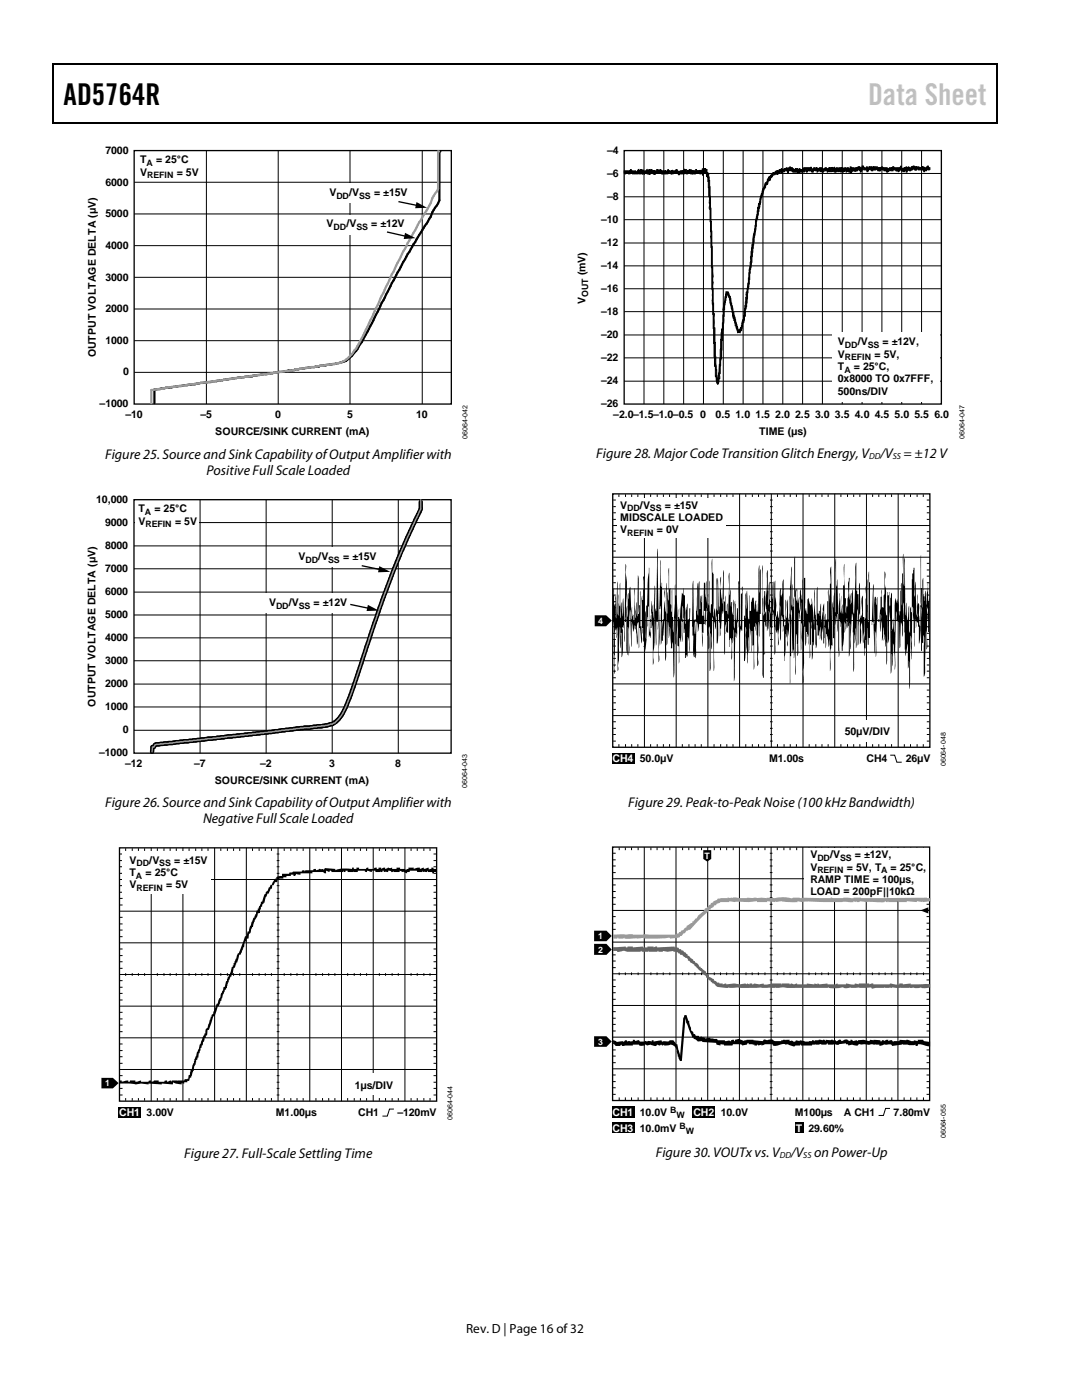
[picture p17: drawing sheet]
<svg xmlns="http://www.w3.org/2000/svg" width="216mm" height="279mm" viewBox="0 0 216 279" stroke-linecap="round" stroke-linejoin="round" font-family="sans-serif">
<defs><g id="words">
<text font-size="6" x="12.7" y="21">AD5764R</text>
<text font-size="6" fill="#c1c1c1" x="173.2" y="21">Data Sheet</text>
<g font-size="2.8">
<text x="21" y="91.5">Figure 25. Source and Sink Capability of Output Amplifier with</text>
<text x="41.2" y="94.7">Positive Full Scale Loaded</text>
<text x="119" y="91.4">Figure 28. Major Code Transition Glitch Energy, V</text>
<text x="175.7" y="91.4">/V = ±12 V</text>
<text x="21" y="161.1">Figure 26. Source and Sink Capability of Output Amplifier with</text>
<text x="125.3" y="161.1">Figure 29. Peak-to-Peak Noise (100 kHz Bandwidth)</text>
<text x="40.5" y="164.3">Negative FullScale Loaded</text>
<text x="36.8" y="231.1">Figure 27. Full-Scale Settling Time</text>
<text x="130.9" y="231">Figure 30. VOUTxvs. V</text>
<text x="157.9" y="231">/V on Power-Up</text>
</g>
<text font-size="2.6" x="93" y="266">Rev. D | Page 16 of 32</text>
<g font-size="2.1">
<text x="21.1" y="30.7">7000</text>
<text x="28" y="35">V</text>
<text x="28" y="32.6">T</text>
<text x="31.1" y="32.6">= 25°C</text>
<text x="35.3" y="35">= 5V</text>
<text x="121.1" y="30.7">–4</text>
<text x="121.1" y="35.3">–6</text>
<text x="21.1" y="37.1">6000</text>
<text x="65.7" y="39.2">V</text>
<text x="69.7" y="39.2">/V</text>
<text x="74.6" y="39.2">= ±15V</text>
<text x="121.1" y="39.9">–8</text>
<text x="21.1" y="43.4">5000</text>
<text x="65.2" y="45.4">V</text>
<text x="69.1" y="45.4">/V</text>
<text x="74.1" y="45.4">= ±12V</text>
<text x="120" y="44.5">–10</text>
<text x="21.1" y="49.7">4000</text>
<text x="120" y="49.1">–12</text>
<text x="120" y="53.7">–14</text>
<text x="21.1" y="56">3000</text>
<text x="116.8" y="55" transform="rotate(-90 116.8 55)">(mV)</text>
<text x="120" y="58.3">–16</text>
<text x="21.1" y="62.3">2000</text>
<text x="116.8" y="60.7" transform="rotate(-90 116.8 60.7)">V</text>
<text x="120" y="62.9">–18</text>
<text x="19.1" y="71.3" transform="rotate(-90 19.1 71.3)">OUTPUT VOLTAGE DELTA (µV)</text>
<text x="21.1" y="68.6">1000</text>
<text x="120" y="67.5">–20</text>
<text x="167.2" y="68.9">V</text>
<text x="167.2" y="71.4">V</text>
<text x="171.1" y="68.9">/V</text>
<text x="174.5" y="71.4">= 5V,</text>
<text x="176.1" y="68.9">= ±12V,</text>
<text x="24.6" y="74.9">0</text>
<text x="120" y="72">–22</text>
<text x="120" y="76.6">–24</text>
<text x="167.2" y="76.3">0x8000 TO 0x7FFF,</text>
<text x="167.2" y="73.8">T</text>
<text x="170.4" y="73.8">= 25°C,</text>
<text x="19.9" y="81.2">–1000</text>
<text x="25" y="83.5">–10</text>
<text x="40" y="83.5">–5</text>
<text x="54.9" y="83.5">0</text>
<text x="69.3" y="83.5">5</text>
<text x="83" y="83.5">10</text>
<text x="120" y="81.2">–26</text>
<text x="122.4" y="83.5">–2.0–1.5–1.0–0.5</text>
<text x="139.7" y="83.5">0</text>
<text x="142.8" y="83.5">0.5</text>
<text x="146.8" y="83.5">1.0</text>
<text x="150.7" y="83.5">1.5</text>
<text x="154.7" y="83.5">2.0</text>
<text x="158.7" y="83.5">2.5</text>
<text x="162.6" y="83.5">3.0</text>
<text x="166.6" y="83.5">3.5</text>
<text x="167.2" y="78.8">500ns/DIV</text>
<text x="170.6" y="83.5">4.0</text>
<text x="174.5" y="83.5">4.5</text>
<text x="178.5" y="83.5">5.0</text>
<text x="182.5" y="83.5">5.5</text>
<text x="186.4" y="83.5">6.0</text>
<text x="43" y="86.8">SOURCE/SINK CURRENT (mA)</text>
<text x="151.5" y="86.8">TIME (µs)</text>
<text x="19.2" y="100.4">10,000</text>
<text x="123.8" y="101.5">V</text>
<text x="127.7" y="101.5">/V</text>
<text x="132.7" y="101.5">= ±15V</text>
<text x="21" y="105">9000</text>
<text x="27.6" y="104.7">V</text>
<text x="27.6" y="102.3">T</text>
<text x="30.8" y="102.3">= 25°C</text>
<text x="34.9" y="104.7">= 5V</text>
<text x="123.8" y="104">MIDSCALE LOADED</text>
<text x="123.8" y="106.4">V</text>
<text x="131" y="106.4">= 0V</text>
<text x="21" y="109.6">8000</text>
<text x="59.6" y="111.8">V</text>
<text x="63.5" y="111.8">/V</text>
<text x="68.5" y="111.8">= ±15V</text>
<text x="21" y="114.2">7000</text>
<text x="21" y="118.8">6000</text>
<text x="21" y="123.4">5000</text>
<text x="53.7" y="121">V</text>
<text x="57.6" y="121">/V</text>
<text x="62.6" y="121">= ±12V</text>
<text x="21" y="127.9">4000</text>
<text x="21" y="132.5">3000</text>
<text x="21" y="137.1">2000</text>
<text x="19" y="141" transform="rotate(-90 19 141)">OUTPUT VOLTAGE DELTA (µV)</text>
<text x="21" y="141.7">1000</text>
<text x="24.5" y="146.3">0</text>
<text x="168.6" y="146.7">50µV/DIV</text>
<text x="19.8" y="150.9">–1000</text>
<text x="25" y="153.2">–12</text>
<text x="38.7" y="153.2">–7</text>
<text x="51.9" y="153.2">–2</text>
<text x="65.7" y="153.2">3</text>
<text x="78.9" y="153.2">8</text>
<text x="127.7" y="152.2">50.0µV</text>
<text x="153.5" y="152.2">M1.00s</text>
<text x="172.9" y="152.2">CH4</text>
<text x="180.7" y="152.2">26µV</text>
<text x="42.9" y="156.5">SOURCE/SINK CURRENT (mA)</text>
<text x="25.8" y="172.4">V</text>
<text x="29.8" y="172.4">/V</text>
<text x="34.7" y="172.4">= ±15V</text>
<text x="161.7" y="171.3">V</text>
<text x="161.7" y="173.7">V</text>
<text x="165.6" y="171.3">/V</text>
<text x="169" y="173.7">= 5V, T</text>
<text x="170.6" y="171.3">= ±12V,</text>
<text x="177.7" y="173.7">= 25°C,</text>
<text x="25.8" y="177.3">V</text>
<text x="25.8" y="174.8">T</text>
<text x="29" y="174.8">= 25°C</text>
<text x="33.1" y="177.3">= 5V</text>
<text x="161.7" y="176.2">RAMP TIME = 100µs,</text>
<text x="161.7" y="178.7">LOAD = 200pF||10kΩ</text>
<text x="70.8" y="217.3">1µs/DIV</text>
<text x="29.3" y="222.8">3.00V</text>
<text x="55" y="222.8">M1.00µs</text>
<text x="71.5" y="222.8">CH1</text>
<text x="79.3" y="222.8">–120mV</text>
<text x="127.7" y="222.6">10.0V</text>
<text x="127.7" y="225.9">10.0mV</text>
<text x="143.8" y="222.6">10.0V</text>
<text x="158.6" y="222.6">M100µs</text>
<text x="161.3" y="225.9">29.60%</text>
<text x="168.4" y="222.6">A CH1</text>
<text x="178.3" y="222.6">7.80mV</text>
</g>
<g font-size="2.1" fill="#fff">
<text x="122.2" y="152.2">CH4</text>
<text x="23.8" y="222.8">CH1</text>
<text x="122.2" y="222.6">CH1</text>
<text x="122.2" y="225.9">CH3</text>
<text x="138.4" y="222.6">CH2</text>
<text x="158.8" y="225.9">T</text>
</g>
<g font-size="1.8">
<text x="29.3" y="33.1">A</text>
<text x="29.4" y="35.6">REFIN</text>
<text x="67.1" y="39.7">DD</text>
<text x="71.7" y="39.7">SS</text>
<text x="66.6" y="45.9">DD</text>
<text x="71.1" y="45.9">SS</text>
<text x="117.4" y="59.3" transform="rotate(-90 117.4 59.3)">OUT</text>
<text x="168.6" y="69.5">DD</text>
<text x="168.6" y="71.9">REFIN</text>
<text x="173.1" y="69.5">SS</text>
<text x="168.5" y="74.4">A</text>
<text x="173.4" y="91.6">DD</text>
<text x="178.1" y="91.6">SS</text>
<text x="28.9" y="102.8">A</text>
<text x="29" y="105.2">REFIN</text>
<text x="125.2" y="102">DD</text>
<text x="125.2" y="106.9">REFIN</text>
<text x="129.7" y="102">SS</text>
<text x="61" y="112.3">DD</text>
<text x="65.5" y="112.3">SS</text>
<text x="55.1" y="121.5">DD</text>
<text x="59.6" y="121.5">SS</text>
<text x="27.3" y="172.9">DD</text>
<text x="31.8" y="172.9">SS</text>
<text x="163.1" y="171.8">DD</text>
<text x="167.6" y="171.8">SS</text>
<text x="27.1" y="175.4">A</text>
<text x="27.3" y="177.8">REFIN</text>
<text x="163.1" y="174.3">REFIN</text>
<text x="175.8" y="174.3">A</text>
<text x="133.7" y="222.1">B</text>
<text x="135" y="223.2">W</text>
<text x="135.6" y="225.3">B</text>
<text x="136.9" y="226.4">W</text>
<text x="155.6" y="231.1">DD</text>
<text x="160.3" y="231.1">SS</text>
</g>
<g font-size="1.8" fill="#fff">
<text x="119.4" y="124.5">4</text>
<text x="140.6" y="171.4">T</text>
<text x="119.4" y="187.4">1</text>
<text x="119.4" y="190.1">2</text>
<text x="119.4" y="208.5">3</text>
<text x="21" y="216.8">1</text>
</g>
<g font-size="1.4">
<text x="93.3" y="87.6" transform="rotate(-90 93.3 87.6)">06064-042</text>
<text x="192.4" y="87.6" transform="rotate(-90 192.4 87.6)">06064-047</text>
<text x="188.7" y="152.9" transform="rotate(-90 188.7 152.9)">06064-048</text>
<text x="93.2" y="157.3" transform="rotate(-90 93.2 157.3)">06064-043</text>
<text x="90.3" y="223.6" transform="rotate(-90 90.3 223.6)">06064-044</text>
<text x="188.7" y="227.2" transform="rotate(-90 188.7 227.2)">06064-055</text>
</g>
</g></defs>
<path d="M10.5 12.7h.3v1h-.3zM10.5 12.7h.3v.3h-.3zM133.3 12.7h.3v.3h-.3zM198.8 12.7h.2v1h-.2zM198.8 12.7h.2v.3h-.2zM10.5 24.4h.3v.3h-.3zM133.1 24.4h.2v.3h-.2zM198.8 24.4h.2v.3h-.2z" fill="#000"/>
<path d="M10.7 13.7v10.7M10.8 12.8h122.5M133.6 12.8h65.2M198.9 13.7v10.7M10.8 24.5h188" fill="none" stroke="#000" stroke-width=".25"/>
<path d="M26.8 30.1h63.3v50.5h-63.3z" fill="none" stroke="#000" stroke-width=".26"/>
<path d="M26.8 36.4h63.3M41.2 30.1v50.5M55.5 30.1v50.5M69.8 30.1v50.5M84.3 30.1v50.5M26.8 55.3h63.3M26.8 49h63.3M26.8 42.7h63.3M26.8 74.3h63.3M26.8 68h63.3M26.8 61.7h63.3" fill="none" stroke="#000" stroke-width=".2"/>
<g fill="#fff">
<path d="M69.6 36.6h1.8v4h-1.8z"/>
<path d="M69.6 43h1.8v3.9h-1.8z"/>
</g>
<path d="M87.7 30.2v9.8l-.9 1.5a41.3 41.3 0 0 1-3.7 6.3 290.4 290.4 0 0 0-10.1 19l-.8 1.5a14.6 14.6 0 0 1-3.2 3.7l-2.2 .6-2.9 .4-.3 .2-.4-.1-4.3 .6-.2 .2-2.3 .3-5.8 .7-.3 .2-2.8 .3-5.4 .8-11.3 1.5v2.8" fill="none" stroke="#000" stroke-width=".44"/>
<circle cx="87.7" cy="30.2" r=".22" fill="#000"/>
<path d="M87.4 37.7l-1.1 1.8a21.7 21.7 0 0 1-2.7 4.9l-3.1 5.8-2.3 4.5-6 12.8a9.9 9.9 0 0 1-4 4.8l-1.4 .3-7.9 1.1-.8 .3-27.9 3.8v2.7" fill="none" stroke="#9a9a9a" stroke-width=".44"/>
<circle cx="87.4" cy="30.2" r=".22" fill="#9a9a9a"/>
<path d="M87.4 30.2v7.5" fill="none" stroke="#9a9a9a" stroke-width=".44"/>
<path d="M77.2 46.3l3.9 .9M79.5 40.2l3.9 .8M26.7 99.7h63.3v50.6h-63.3z" fill="none" stroke="#000" stroke-width=".26"/>
<path d="M80.8 46.5l2.1 1-2.3 .2zM83.1 40.3l2.1 1.2-2.4 .1z" fill="#000"/>
<g fill="none" stroke="#000" stroke-width=".2">
<path d="M39.9 99.7v50.6M53.1 99.7v50.6M66.3 99.7v50.6M79.5 99.7v50.6M26.7 118.2h63.3M26.7 113.5h63.3M26.7 108.9h63.3M26.7 104.3h63.3M26.7 136.5h63.3M26.7 131.9h63.3M26.7 127.3h63.3M26.7 122.7h63.3"/>
<path d="M26.7 145.7h63.3M26.7 141.1h63.3"/>
</g>
<g fill="#fff">
<path d="M65.4 109.1h1.9v4h-1.9z"/>
<path d="M26.9 102.2h12.8v4h-12.8z"/>
<path d="M52 118.4h15.3v4h-15.3z"/>
</g>
<path d="M72.2 112.9l3.8 .8M69.9 120.6l3.8 .8M23.8 169.2h63.3v50.6h-63.3z" fill="none" stroke="#000" stroke-width=".26"/>
<path d="M75.7 113l2.2 1.1-2.5 .1zM73.4 120.7l2.2 1.2h-2.5zM54.8 175.4l.3-.1a.62 .62 0 0 1 .8-.5h.4v-.4h1.4l.1-.3h.5l.2-.2h1.7v-.1l.6-.1v.2l.1-.2h1.6v-.2l.3-.1h.2v.3l.7-.3h.8v.3l.3-.5 2.1 .2v.3l1.1-.3h2.2v-.2h.4v.2h.5v-.2h.6v.2h1.4v-.2h.4v.2h1.1v-.2h.6v.2h.3v-.2h.5v.2l.8-.2v.2l.7-.3 .4 .2 .3-.1v.2h.9v-.2h.7v.2h1.1v.3l.6-.3v-.2h1.1v.2l.7-.2h.5v.2l.8-.2v.2l.9-.2v.3l.6-.1v-.2h.4v.2h.6v.6h-.5v.3h-.4v-.3h-.8v-.2l-.2 .2h-.9v-.2l-.1 .2h-.9l-.1-.2h-1.4v.2h-.6v.3l-.6-.4-.4 .1-.5-.2v.2h-1.6l-.2-.2h-.4v.2h-.9v-.2h-.3v.2l-.4-.1-1 .1v-.2h-.7v.2l-1-.2v.2l-.4-.1v-.1h-1.4v.2h-2v-.2h-.5v.2h-.3v-.2l-.1 .2h-2.3l-.2-.2h-.2v.2l-.7-.2v.5l-.4-.1-.2-.2h-2.2v.3h-2.3v.3l-.9-.2-.2 .4h-.3v-.2h-.6v.2h-.8v.3h-.7v.2h-.8v.2h-.3l-.1 .5h-.4l-.3 .7h-.3v.7h-.3l-.4 .9h-.2l-.4 .7-.2 1.2h-.2v.2l-.3 .1v.4l-.2 .2-.2 1.1-.5 .1v.4l-.8 1.5-.1 .8h-.2l-.4 1.2a.52 .52 0 0 0-.3 .8v.3l-.4 .1-.1 .5h-.2l-.2 1.1h-.2v.7h-.2v.4l-.3 .4h-.3l-.4 1.6h-.2l-.2 1-.3 .2-.2 1.1h-.1l-.1 .5h-.2l-.4 .7v.5h-.1l-.2 1.1h-.2v.3l-.3 .1v.3l-.3 .5-.4 1.3h-.1l-.1 .7h-.2v.3l-.3 .2-.6 1.9h-.2l-.9 2.7h-.3l-.1 1.1-.2 .1v.4l-.3 .1v.4l-.1 .3h-.2v.7h-.2l-.1 .5h-.2v.6l-.2 .5h-.1l-.1 .9h-.2v.3l-.3 .2-.1 .9h-.1l-.1 .2-.1 1h-.2l-.3 1.3-.3 .1-.2 .6h-.3v.3h-.6v.2l-.5-.1-.1 .3-1-.1-.6-.3-.1 .4-2.2-.2v.2l-2.7-.2v.2a4.6 4.6 0 0 0-2.5 0l-1-.1-2.3-.1v-.5l.5-.1v.3l1.3-.3v.3h.3l.1-.3h1v.3l1.1-.3v.3h1.5v-.2l.6-.1v.3l.3-.1 .2-.2h1v.3h1.1v-.2l.5-.1v.3l.8-.3v.3l.2-.3h2.5v-.2l.8-.1v-.7l.3-.1 .1-.9 .3-.2 .2-1.2h.2l.1-.9 .3-.5 .2-.9 .4-.5 .1-.9 .2-.2 .5-1.6h.2l.1-.5h.2l.2-.9a.59 .59 0 0 0 .3-.7l.5-1.3v-.4h.2v-.3l.4-.3v-.4h.1l.5-1.5 .2-.1 .9-2.6h.2l.1-.7 .2-.1 .3-1.1h.2v-.4l.2-.5h.1v-.4l.3-.1 .4-1.4h.1v-.3l.2-.1v-.4h.2v-.4l.3-.5 .2-.8 .4-.3 1.2-3.4h.3l.2-.9h.3l.1-.9 .8-1.8h.1l.2-.7h.2l.1-.7 .2-.1v-.4h.2l.1-.5h.2l.2-.8 .2-.1 .5-1.4 .6-.7 .6-1.2h.3zM20.2 215.1h2.3l1.2 1.1-1.2 1h-2.3zM23.7 220.9h4.4v2.2h-4.4z" fill="#000"/>
<path d="M84 100.2v1.4l-4 8.6-3.7 9.5-6.1 18.1a20.3 20.3 0 0 1-2.6 5.7 3.2 3.2 0 0 1-2.6 1.3l-10.8 1.3-23 2.5h-.2l-.3 .5h-.3l-.1 .9" fill="none" stroke="#000" stroke-width=".88"/>
<path d="M84 99.7v1.9l-2.7 5.6-2.9 6.9-2.6 7.1-5.6 16.7-.7 2a7.7 7.7 0 0 1-3.2 4.6l-1.6 .4-2.9 .3h-1l-6.6 .9-23 2.5h-.2l-.3 .5h-.3l-.1 .9" fill="none" stroke="#9a9a9a" stroke-width=".26"/>
<g fill="none" stroke="#000" stroke-width=".2">
<path d="M23.8 175.5h63.3M23.9 170.4h.6M23.9 171.7h.6M23.9 173h.6M23.9 174.3h.6M23.9 176.8h.6M23.9 178.1h.6M23.9 179.3h.6M25.1 169.3v.5M26.4 169.3v.5M27.6 169.3v.5M28.9 169.3v.5"/>
<path d="M30.2 169.2v50.6M31.4 169.3v.5M32.7 169.3v.5M33.9 169.3v.5M35.2 169.3v.5M36.5 169.2v50.6M37.7 169.3v.5M39 169.3v.5M40.3 169.3v.5M41.5 169.3v.5M42.8 169.2v50.6M44.1 169.3v.5"/>
<path d="M45.4 169.3v.5M46.6 169.3v.5M47.8 169.3v.5M49.2 169.2v50.6M50.4 169.3v.5M51.7 169.3v.5M52.9 169.3v.5M54.2 169.3v.5M55.2 170.4h.5M55.2 171.7h.5M55.2 173h.5M55.2 174.3h.5"/>
<path d="M55.2 176.8h.5M55.2 178.1h.5M55.2 179.3h.5M55.5 169.2v50.6M56.7 169.3v.5M58 169.3v.5M59.3 169.3v.5M60.5 169.3v.5M61.8 169.2v50.6M63 169.3v.5M64.4 169.3v.5M65.6 169.3v.5"/>
<path d="M66.8 169.3v.5M68.1 169.2v50.6M69.4 169.3v.5M70.7 169.3v.5M71.9 169.3v.5M73.1 169.3v.5M74.5 169.2v50.6M75.7 169.3v.5M76.9 169.3v.5M78.2 169.3v.5M79.5 169.3v.5M80.8 169.2v50.6"/>
<path d="M82 169.3v.5M83.3 169.3v.5M84.6 169.3v.5M85.8 169.3v.5M86.5 170.4h.5M86.5 171.7h.5M86.5 173h.5M86.5 174.3h.5M86.5 176.8h.5M86.5 178.1h.5M86.5 179.3h.5M23.8 181.8h63.3"/>
<path d="M23.8 188.2h63.3M23.8 194.5h63.3M23.9 180.6h.6M23.9 183.1h.6M23.9 184.4h.6M23.9 185.6h.6M23.9 186.9h.6M23.9 189.4h.6M23.9 190.7h.6M23.9 191.9h.6M23.9 193.3h.6M23.9 195.7h.6"/>
<path d="M23.9 197h.6M23.9 198.3h.6M23.9 199.6h.6M25.1 194.2v.5M26.4 194.2v.5M27.6 194.2v.5M28.9 194.2v.5M31.4 194.2v.5M32.7 194.2v.5M33.9 194.2v.5M35.2 194.2v.5M37.7 194.2v.5"/>
<path d="M39 194.2v.5M40.3 194.2v.5M41.5 194.2v.5M44.1 194.2v.5M45.4 194.2v.5M46.6 194.2v.5M47.8 194.2v.5M50.4 194.2v.5M51.7 194.2v.5M52.9 194.2v.5M54.2 194.2v.5M55.2 180.6h.5"/>
<path d="M55.2 183.1h.5M55.2 184.4h.5M55.2 185.6h.5M55.2 186.9h.5M55.2 189.4h.5M55.2 190.7h.5M55.2 191.9h.5M55.2 193.3h.5M55.2 195.7h.5M55.2 197h.5M55.2 198.3h.5M55.2 199.6h.5"/>
<path d="M56.7 194.2v.5M58 194.2v.5M59.3 194.2v.5M60.5 194.2v.5M63 194.2v.5M64.4 194.2v.5M65.6 194.2v.5M66.8 194.2v.5M69.4 194.2v.5M70.7 194.2v.5M71.9 194.2v.5M73.1 194.2v.5"/>
<path d="M75.7 194.2v.5M76.9 194.2v.5M78.2 194.2v.5M79.5 194.2v.5M82 194.2v.5M83.3 194.2v.5M84.6 194.2v.5M85.8 194.2v.5M86.5 180.6h.5M86.5 183.1h.5M86.5 184.4h.5M86.5 185.6h.5"/>
<path d="M86.5 186.9h.5M86.5 189.4h.5M86.5 190.7h.5M86.5 191.9h.5M86.5 193.3h.5M86.5 195.7h.5M86.5 197h.5M86.5 198.3h.5M86.5 199.6h.5M23.8 200.8h63.3M23.8 207.1h63.3M23.8 213.4h63.3"/>
<path d="M23.9 202h.6M23.9 203.3h.6M23.9 204.6h.6M23.9 205.9h.6M23.9 208.3h.6M23.9 209.7h.6M23.9 210.9h.6M23.9 212.2h.6M23.9 214.7h.6M23.9 216h.6M23.9 217.2h.6M23.9 218.5h.6"/>
<path d="M25.1 219.1v.6M26.4 219.1v.6M27.6 219.1v.6M28.9 219.1v.6M31.4 219.1v.6M32.7 219.1v.6M33.9 219.1v.6M35.2 219.1v.6M37.7 219.1v.6M39 219.1v.6M40.3 219.1v.6M41.5 219.1v.6"/>
<path d="M44.1 219.1v.6M45.4 219.1v.6M46.6 219.1v.6M47.8 219.1v.6M50.4 219.1v.6M51.7 219.1v.6M52.9 219.1v.6M54.2 219.1v.6M55.2 202h.5M55.2 203.3h.5M55.2 204.6h.5M55.2 205.9h.5"/>
<path d="M55.2 208.3h.5M55.2 209.7h.5M55.2 210.9h.5M55.2 212.2h.5M55.2 214.7h.5M55.2 216h.5M55.2 217.2h.5M55.2 218.5h.5M56.7 219.1v.6M58 219.1v.6M59.3 219.1v.6M60.5 219.1v.6"/>
<path d="M63 219.1v.6M64.4 219.1v.6M65.6 219.1v.6M66.8 219.1v.6M69.4 219.1v.6M70.7 219.1v.6M71.9 219.1v.6M73.1 219.1v.6M75.7 219.1v.6M76.9 219.1v.6M78.2 219.1v.6M79.5 219.1v.6"/>
<path d="M82 219.1v.6M83.3 219.1v.6M84.6 219.1v.6M85.8 219.1v.6M86.5 202h.5M86.5 203.3h.5M86.5 204.6h.5M86.5 205.9h.5M86.5 208.3h.5M86.5 209.7h.5M86.5 210.9h.5M86.5 212.2h.5"/>
<path d="M86.5 214.7h.5M86.5 216h.5M86.5 217.2h.5M86.5 218.5h.5M78.6 221.3h-.9l-.4 1.4h-1"/>
</g>
<g fill="#fff">
<path d="M24.5 169.9h17.5v8.4h-17.5z"/>
<path d="M73.9 214.3h1.1v4.2h-1.1z"/>
</g>
<path d="M124.5 30.1h63.3v50.5h-63.3z" fill="none" stroke="#000" stroke-width=".26"/>
<g fill="none" stroke="#000" stroke-width=".2">
<path d="M124.5 34.1h.9l.1 .2 .5-.5a.65 .65 0 0 0 .8 .3v.2h.4l.2-.5v.3l.3 .1v-.3l.3-.1 .1 .3 .2-.2v.4h.2v-.2h.4l.2-.3 .2 .5 .1-.4 .3-.1v.3h.2l.2-.3 .1 .3h.4l.1 .2v-.2h.3v-.3h.3l.1 .3 .4-.3 .1 .3h.4v.2l.2-.2h.4l.3 .2 .1-.5 .4 .3 .4-.1 .7 .1v-.2l.3-.1 .2 .5 .2 .1 .2-.3h.4v.2v-.2h.3l.2-.3v.2l.3-.2 .2 .5 .1-.3 .3 .1 .1-.3 .4 .1v.2h.3v.2v-.2h.4l.1-.3h.2v.3l.7-.1 .1 .2 .3-.1 .1-.4h.3l.1 .1v-.1h.2v.1h.3v.6h.1v.3h.2l-.1 .4 .2 .2 .2 2 .3 8.8 .3 14.4 .1 2 .2 .1-.1 2.8h.2l.1 5.8-.1 1.5 .2 .3 .2 2.8 .2 .3 .4-4.5 .2-5.2 .1-.7 .1-.1 .1-1.1 .1-2-.1-.8 .2-.4v-.8l.2-.3 .3-2h.4l.4 1 .6 3.1 .1 .1 .4 1.9 .3 .5 .1 1 .5 .1 .3-.9 .1-.9 .3-.4 .6-4.9-.1-.5 .2-.1 .3-2.7 .1-1.6 .2-.7 .3-3.7v-.7h.2l.1-1.5 .3-1 .1-2.2 .4-1.2 .1-1.4 .2-.8 .1-.1 .2-1.3 .2-.2 .2-1.3 .5-.6 .1-.6 .3-.2 .1-.6 .4-.6h.1l.1-.2h.3l.2-.5h.4l.3-.4h.2v.2l.4-.5h.3l.2-.1 .1 .2 .4-.2h.4v-.2h.5l.2-.2 .2 .2h.3l.2 .3 .9-.1v.2l.4-.2v.1h.5l.4-.3 .1 .2 .1-.2h.2l.1 .3 .1-.3 .4 .2v-.2l.2-.1h.2l.1 .4h.2l.1-.3h.2v.2l.4-.3 .2 .1v.2l.4-.2h.2v.2l.3-.2v.2h.4h.2v-.2h.3l.3 .3 .1-.2 .2-.1 .1 .2v-.2h.4v.2l.1-.2h.5l.1 .3 .2-.3h.2v.2l.3-.2h.5l.1 .2v-.2h.1l.1 .3 .2-.3h.4v.2h.1l.1-.2h.3l.1 .3h.2v-.5h.2l.1 .4 .1-.2 .6 .2v-.2l.5 .1 .3-.4 .4 .5 .2-.6h.3l.3 .4 .5-.2v.4l.4-.5 .3 .3 .2-.2v.2l.1-.2h.2l.1 .2v-.2h.7l.3 .4v-.2l.2 .1 .3-.3 .2 .2h.4v.2h.2v-.2h.3l.1 .3 .1-.1h.3v-.2h.6l.1-.3 .1 .3h.9l.1 .2 .1-.2h.2l.2-.4 .1 .6h.5v-.2l.2 .1 .3-.3 .1 .4v-.2l.2-.2a.38 .38 0 0 0 .4 .2 .38 .38 0 0 0 .4-.3l.1 .2 .1-.3h.2l.2 .4 .1-.2h.7v.2h.4l.2-.2 .9 .2 .3-.4 .1 .4h.3v.3l-.4 .1-.2-.2-.1 .3-.4-.1v.4h-.2v-.4h-.2l-.1-.2-.1 .2h-.6v-.2l-.8 .2-.2-.4-.2 .4h-.1l-.1-.2-.2 .4h-.2l-.2-.3-.1 .1-.2 .5h-.2v-.3l-.3-.2v.4h-.2v-.2l-.3 .1-.2-.1v-.3l-.3 .1v.2l-.3 .2-.1-.3-.3 .1v-.2h-.5l-.1-.2v.4h-.4l-.2-.2v.2h-.3l-.1 .2-.3 .1v-.5l-.1 .2h-.4v-.2h-.3v-.2l-.4 .2v.2h-.2v-.2l-.1 .2h-.2l-.2-.4-.3 .2-.1-.2-.1 .2-.3-.1-.1 .3-.4-.2a.31 .31 0 0 0-.3-.1 .31 .31 0 0 0-.2 .3v.2h-.2v-.4h-.6l-.3-.4-.1 .6h-.2v.2l-.1 .1-.2-.7h-.2l-.1 .4h-.2v-.2l-.4 .3-.5-.3v.3l-.4 .3v-.4l-.1 .3h-.2l-.2-.5-.3 .5-.3-.5-.1 .3-.4 .2v-.4l-.3 .4v-.3h-.3l-.1-.2v.4h-.2l-.2-.3-.3 .4h-.1v-.2l-.2 .1-.1-.3-.3 .3v-.2l-.3-.2v.4h-.2l-.1-.3-.3 .4-.4-.5v.2h-.3l-.1 .2-.1 .1-.3-.3v.2h-.2l-.1-.4-.5 .5-.3-.5v.2l-.5-.1v.4h-.3l-.1-.3h-.3v-.2v.2h-.5v.2l-.2 .1-.2-.3-.3 .3v-.3l-.2-.1-.1 .4-.6-.1-.3 .2-.1-.3v.2h-.2l-.1-.3-.1 .3h-.5v-.2h-.1l-.1-.2-.2 .1-.2-.3-.3 .7h-.1v-.4l-.2-.2v.2h-.5v.2l-.6 .2v-.1h-.3v.1h-.3l-.2 .3-.4-.1-.1 .2h-.3l-.2 .4-.4 .2-.1 .5h-.3l-.1 .6-.4 .4v.3l-.9 2.1-.5 2.8-.1 .1-.1 1.3-.3 .5v1.1l-.8 5.1-.1 2.1-.3 1.4-.1 2-.4 2.6-.2 2.7-.4 1.2 .1 .8-.2 .1v.7v.4h-.2l-.3 1.6-.3 .5-.3-.3-.2 .3-.3-1.3-.2-.1-.3-1.5-.1-.1-.1-.3-.6-3.3-.4-1.1h-.2l-.1 .7-.4 2.4-.1 2.4-.3 3.7-.1 3.6-.2 .4-.1 2.7-.2 .1 .1 .8-.2 .1v1l-.2 .1-.5-1.6v-1.9l-.1-.1-.1-1.9-.2-8.5-.2-2.7 .1-1.7-.2-.6v-8.2l-.2-2.3 .1-.9-.2-4.5-.2-.2 .1-2.2-.2-.1-.2-3.8v-.3h-.2l-.1-.8-.2-.1v.2l-.3-.1v-.4v1h-.2l-.2-.5-.3 .2v-.2h-.7l-.1-.1-.1 .3h-.2v-.2l-.2 .2h-.2v-.2l-.1 .2h-.3l-.1-.3-.5 .3h-.3l-.1-.3v.1h-.2l-.1-.1v.3l-.2-.2-.1 .2h-.2l-.2-.2v.2l-.3 .2-.5-.4v-.1l-.1 .1h-.6v.2h-.3v-.2l-.1 .2a.32 .32 0 0 0-.3-.2 .32 .32 0 0 0-.4 .2h-.5l-.1-.2-.1 .2h-.3v-.2l-.1 .2h-.1l-.2-.3v.1h-.5l-.2-.1v.1h-.3l-.1 .3-.7-.4-.4 .4h-.1v-.3l-.2 .2-.4-.2-.3 .2v-.2v.2h-.5l-.2-.3-.1 .3h-.3l-.1-.3-.1 .3h-.6v-.2l-.1 .2h-.4v-.2l-.3-.1-.2 .3h-.3v-.2h-.4l-.3 .2-.2-.2zM124.5 34.6h63.3M124.5 39.3h63.3M128.5 30.1v50.5M132.5 30.1v50.5M136.4 30.1v50.5M140.4 30.1v50.5M144.3 30.1v50.5M148.3 30.1v50.5M152.2 30.1v50.5M156.2 30.1v50.5M160.1 30.1v50.5"/>
<path d="M164.1 30.1v50.5M168.1 30.1v50.5M172 30.1v50.5M176 30.1v50.5M179.9 30.1v50.5M183.9 30.1v50.5M124.5 43.8h63.3M124.5 48.5h63.3M124.5 53.1h63.3M124.5 57.6h63.3M124.5 62.2h63.3M124.5 66.8h63.3"/>
<path d="M124.5 71.4h63.3M124.5 76.1h63.3"/>
</g>
<path d="M124.5 34.1h.9l.1 .2 .5-.5a.65 .65 0 0 0 .8 .3v.2h.4l.2-.5v.3l.3 .1v-.3l.3-.1 .1 .3 .2-.2v.4h.2v-.2h.4l.2-.3 .2 .5 .1-.4 .3-.1v.3h.2l.2-.3 .1 .3h.4l.1 .2v-.2h.3l.1-.3h.2l.1 .3 .4-.3 .1 .3h.4v.2l.2-.2h.4l.3 .2 .1-.5 .4 .3 .4-.1 .7 .1v-.2l.3-.1 .2 .5 .2 .1 .2-.3h.4v.2v-.2h.3l.2-.3v.2l.3-.2 .2 .5 .1-.3 .3 .1 .1-.3 .4 .1v.2h.3v.2v-.2h.4l.1-.3h.2l.1 .3 .6-.1 .1 .2 .3-.1 .1-.4h.3l.1 .1v-.1h.2v.1h.3v.6h.1v.3h.2l-.1 .4 .2 .2 .2 2 .3 8.8 .3 14.4 .1 2 .2 .1-.1 2.8h.2l.1 5.8-.1 1.5 .2 .3 .2 2.8 .2 .3 .4-4.5 .2-5.2 .1-.7 .1-.1 .1-1.1 .1-2-.1-.8 .2-.4v-.8l.2-.3 .3-2h.4l.4 1 .6 3.1 .1 .1 .4 1.9 .3 .5 .1 1 .5 .1 .3-.9 .1-.9 .3-.4 .6-4.9-.1-.5 .2-.1 .3-2.7 .1-1.6 .2-.7 .3-3.7v-.7h.2l.1-1.5 .3-1 .1-2.2 .4-1.2 .1-1.4 .2-.8 .1-.1 .2-1.3 .2-.2 .2-1.3 .5-.6 .1-.6 .3-.2 .1-.6 .4-.6h.1l.1-.2h.3l.2-.5h.4l.3-.4h.2v.2l.4-.5h.3l.2-.1 .1 .2 .4-.2h.4v-.2h.5l.2-.2 .2 .2h.3l.2 .3 .9-.1v.2l.4-.2v.1h.5l.4-.3 .1 .2 .1-.2h.2l.1 .3 .1-.3 .4 .2v-.2l.2-.1h.2l.1 .4h.2l.1-.3h.2v.2l.4-.3 .2 .1v.2l.4-.2h.2v.2l.3-.2v.2h.4h.2v-.2h.3l.3 .3 .1-.2 .2-.1 .1 .2v-.2h.4v.2l.1-.2h.5l.1 .3 .2-.3h.2l.1 .2 .2-.2h.5l.1 .2v-.2h.2v.3l.2-.3h.4v.2h.1l.1-.2h.3l.1 .3h.2v-.5h.2l.1 .4 .1-.2 .6 .2v-.2l.5 .1 .3-.4 .4 .5 .2-.6h.3l.3 .4 .5-.2v.4l.4-.5 .3 .3 .2-.2v.2l.1-.2h.2l.1 .2v-.2h.7l.3 .4v-.2l.2 .1 .3-.3 .3 .2h.3v.2h.2v-.2h.3l.1 .3 .1-.1h.3v-.2h.6l.1-.3 .1 .3h.9l.1 .2 .1-.2h.2l.2-.4 .1 .6h.5v-.2l.2 .1 .3-.3 .1 .4v-.2l.2-.2a.38 .38 0 0 0 .4 .2 .38 .38 0 0 0 .4-.3l.1 .2 .1-.3h.2l.2 .4 .1-.2h.7v.2h.4l.2-.2 .9 .2 .3-.4 .1 .4h.3v.3l-.4 .1-.2-.2-.1 .3-.4-.1v.4h-.2v-.4h-.2l-.1-.2-.1 .2h-.6v-.2l-.8 .2-.2-.4-.2 .4h-.1l-.1-.2-.2 .4h-.2l-.2-.3-.1 .1-.2 .5h-.2v-.3l-.3-.2v.4h-.2v-.2l-.3 .1-.2-.1v-.3l-.3 .1v.2l-.3 .2-.1-.3-.3 .1v-.2h-.5l-.1-.2v.4h-.4l-.2-.2v.2h-.3l-.1 .2-.3 .1v-.5l-.1 .2h-.4v-.2h-.3v-.2l-.4 .2v.2h-.2v-.2l-.1 .2h-.2l-.2-.4-.3 .2-.1-.2-.1 .2-.3-.1-.1 .3-.4-.2a.31 .31 0 0 0-.3-.1 .31 .31 0 0 0-.2 .3v.2h-.2v-.4h-.6l-.3-.4-.1 .6h-.2v.2l-.1 .1-.2-.7h-.2l-.1 .4h-.2v-.2l-.4 .3-.5-.3v.3l-.4 .3v-.4l-.1 .3h-.2l-.2-.5-.3 .5-.3-.5-.1 .3-.3 .2-.1-.4-.3 .4v-.3h-.3l-.1-.2v.4h-.2l-.2-.3-.3 .4h-.1v-.2l-.2 .1-.1-.3-.3 .3v-.2l-.3-.2v.4h-.2l-.1-.3-.3 .4-.4-.5v.2h-.3l-.1 .2-.1 .1-.3-.3v.2h-.2l-.1-.4-.5 .5-.3-.5v.2l-.5-.1v.4h-.3l-.1-.3h-.3v-.2v.2h-.5v.2l-.2 .1-.2-.3-.3 .3v-.3l-.2-.1-.1 .4-.6-.1-.3 .2-.1-.3v.2h-.2l-.1-.3-.1 .3h-.5v-.2h-.1l-.1-.2-.2 .1-.2-.3-.3 .7h-.1v-.4l-.2-.2v.2h-.5v.2l-.6 .2v-.1h-.3v.1h-.3l-.2 .3-.4-.1-.1 .2h-.3l-.2 .4-.4 .2-.1 .5h-.3l-.1 .6-.4 .4v.3l-.9 2.1-.5 2.8-.1 .1-.1 1.3-.3 .5v1.1l-.8 5.1-.1 2.1-.3 1.4-.1 2-.4 2.6-.2 2.7-.4 1.2 .1 .8-.2 .1v.7v.4h-.2l-.3 1.6-.3 .5-.3-.3-.2 .3-.3-1.3-.2-.1-.3-1.5-.1-.1-.1-.3-.6-3.3-.4-1.1h-.2l-.1 .7-.4 2.4v2.4l-.4 3.7-.1 3.6-.2 .4-.1 2.7-.2 .1 .1 .8-.2 .1v1l-.2 .1-.5-1.6v-1.9l-.1-.1-.1-1.9-.2-8.5-.2-2.7 .1-1.7-.2-.6v-8.2l-.2-2.3 .1-.9-.2-4.5-.2-.2 .1-2.2-.2-.1-.2-3.8v-.3h-.2l-.1-.8-.2-.1v.2l-.3-.1v-.4v1h-.2l-.2-.5-.3 .2v-.2h-.7l-.1-.1-.1 .3h-.2v-.2l-.2 .2h-.2v-.2l-.1 .2h-.3l-.1-.3-.5 .3h-.3l-.1-.3v.1h-.2l-.1-.1v.3l-.2-.2-.1 .2h-.2l-.2-.2v.2l-.3 .2-.5-.4v-.1l-.1 .1h-.6v.2h-.3v-.2l-.1 .2a.32 .32 0 0 0-.3-.2 .32 .32 0 0 0-.4 .2h-.5l-.1-.2-.1 .2h-.3v-.2l-.1 .2h-.1l-.2-.3v.1h-.5l-.2-.1v.1h-.3l-.1 .3-.7-.4-.4 .4h-.1v-.3l-.2 .2-.4-.2-.3 .2v-.2v.2h-.5l-.2-.3-.1 .3h-.3l-.1-.3-.1 .3h-.6v-.2l-.1 .2h-.4v-.2l-.3-.1-.2 .3h-.3v-.2h-.4l-.3 .2-.2-.2z" fill="#000"/>
<path d="M166 66.3h21.5v14h-21.5z" fill="#fff"/>
<g fill="#000">
<path d="M123.1 116l.2 6.6 .1 .3v-3.7l.1-.6v1.6l.2 .8 .1-4.7-.1 6.5 .1 .6 .1-2.4 .1-.8 .3 2.9-.1-2.8 .2-.9 .3 7.9-.2 .8v-2.5l-.1-.9v.6l-.3-.1 .2 .7v3.1l-.2 2.1-.1-4.8h-.2l.1 2.3-.1 .8-.1-4.3-.2 6.2-.2 1.4 .1 .8-.2 .4 .1-7.9-.2-.8 .1 1.4-.2 .8v-1.4l-.1-.7-.2 1.1v8.1l-.2-.3 .1-3.4-.1-.4h-.1l.1-.4v-3.9l-.1-2.1-.1 5.1v-10.3l.2-1.5v3.6l.1-.3a1 1 0 0 0 .1-1.1l.2-.7v4.1l.1 .5zM124.8 112.5l.1 .3v1a38.8 38.8 0 0 1 0 7.8v1.4l-.3 1zM127.3 114.8l.2 1.1-.1 5.5-.1 1.1h.1l.1-.3v-1.4h.2l.1-2.9v7.1h.2l.1 2.6-.1 .8-.3-3.1h-.2l-.1 4.1v-5.2l-.1 .1a7.1 7.1 0 0 0 0 3.3l-.2 1.1-.2-3.6-.1-.3v.8h-.1l-.1-.8-.3 1.3-.1-1.3-.2-.8 .1 .7-.1 4.4-.2-6.7-.1-.7-.2 3.5 .1 4.4-.2 1.4v-5.2l-.1-.7v5.6l-.3-.6v-.9v-7.2l.2-1.1-.1 1.5 .2 .7-.1-4.2 .2-.6 .1 1.3v-1.7l.3-.8 .1 6.5 .1 .3 .1-2.8 .1 1.7 .1 .3 .1-.4v.8l.2 .5-.1-6.1 .2-.6-.1 2.8 .2 3 .1 .3v-2.4l.2-.8-.1 2.1 .2 .8zM129.5 113.3v11.3l.2 1.6v-2.3l.3-1.4v2.8h-.2l.1 1.5-.2 .6v-.6h-.1l-.1 .3v-6.1h-.2l-.1 4.1 .1-1.4-.2-.6v.8a24.8 24.8 0 0 1-.5 6.3v-1.1h-.2l.2-1.2h-.2l-.1 .2v-2.8h-.1v.8l-.1 .5-.1-7 .2-.8v.9h.1v-4.6h.3l-.2 .9v1.6h.2l.1-.3v4.6l.2 .6-.1 4.4 .1 .6v-6.6h.2l.1-5zM130.6 116.8l.2 1.6-.2 10.2a11.4 11.4 0 0 0-.2 3.8l-.1 .3v-6.3l-.2-3.9a4.7 4.7 0 0 1 0-2.6l-.1 1.5 .3 .8-.1-.9 .2-.7v2.8zM131.1 109.4l.2 .9 .1 13.7-.2 1.7 .1-1.4-.2-.7v.4h-.1l-.1 4.9-.2-6.3 .2-1.2 .1 .5zM131.8 111.7l.1 .6-.1 4.4 .2 .5 .1-.9v10.8l-.3 1.6 .1-7.1-.1-.7v.7h-.2v5.2l-.1 2.6 .1 2.1-.2 .7zM132.9 116.3l.1 1.7-.1 12.4-.2 1.5-.1-8-.2-.6 .1-2.2a5.8 5.8 0 0 0 0-2.8l.2-.7v3.6l.2 1zM133.5 113.3v4.3l.3-.3v3.3l.2 .3-.1 1 .1 .3v-4.1l.1-.5v5.5h.2l-.1 2.3 .2 .8 .3-9.6v2.2h.3l.2 3.1a20 20 0 0 1-.3 5.1v1.3l-.2 .4v-5.4l-.1 10.4-.2 1.6-.1-6.5-.2-.7v1.3h-.2l-.1-3.8-.2-.5v1.5l-.2 .8v-2.5l-.1-.9-.1 4.2-.2 .7v-6.5h.2l-.1-3.5 .2-.8v1.2l.1 .6v-6zM142.9 115.3l.1 .7v5.2l.2 .7-.1-6 .2-.6 .1 7.2h-.1v3.8l-.1 2.1h-.2v-5.3l-.1-.7zM144.3 113.7l.2 .7-.1 7.4-.3 .7v-.5l-.2 3.4-.3 1.6v-2.7a5.5 5.5 0 0 1-.1-2.8l.1-.5v-3.4h.2v-.4l-.1-1.4 .2-.7v.6a16.7 16.7 0 0 0 .2 4.7zM152.1 112.8l.1 .7v8.6l.2 .8v-2.5l.1-2.4h.2v1.9l-.2 2.5h.2l.2-.8-.1-1.1 .2-3.5v-2.6l.2-.7 .1 6.8 .1 .3v-3.8l.2-1v3.6l.1 2.4 .2 .7-.1-2.5 .1-1.1h.2l.1 .4-.1-2.6 .2-.9v5.2l.1 .7 .1-5.3 .2-.7v3.2l.2 1.4-.1 2 .2 .6v-.6l.2-.6v.9l.2 .6 .2-5.4 .2-.7v1.2l.1 .6 .3-3.1 .2-.4 .1 9.4-.3 1.1v-1.1a4.1 4.1 0 0 0-.3-2.2v4.4l-.2 .7v-6.5l-.1-.6-.1 4.5a6.8 6.8 0 0 0-.1 3l-.2 .6v-2.4l-.2-.8v.6v-.2a6.3 6.3 0 0 1-.2-2.9l-.1-.4v7.1l-.2 .8v-5.5l-.2-2.9-.1-.3-.1 3.3h-.2l-.1 .8v-.9h-.2l.1 1.3-.1 .6v-4.5l-.2-.7v2.7l-.1 1-.1-1.8v1.4l-.2 .8-.1-4.4v3.5h-.1l-.1-.3v-.8h-.2v6.3h.2v.1h-.2l-.1 .3v4.6h-.2l-.1-1z"/>
<path d="M156.7 119.6a5.4 5.4 0 0 1 .1 2.9l.2 .9 .1-3.3 .1-.5v4.3l.1 .6v-.8l.2-.6v1.2l-.3 3.2v1l-.1 .5v-2.5l-.1-.9v1.1l-.2 .6-.1-.7v.6a16.7 16.7 0 0 1-.2 4.7v-6.9v-.3h.2zM157.9 113l.1 .6-.1 6.5 .2 1 .1-4.5v4l.2 .5-.1-1.3 .2-.7v11.5l-.1 .8v-1.2l-.2-.6-.1 .6-.2-6.2 .1-1.5-.1-.8v9.3h-.2v5l-.1 .5 .1-11.5-.2-5.6 .1-.6 .1 3.9-.1-5.1zM158.7 111v6.6l.3 2.4v-1.9l-.2-.5h.3v2.1l.2 .7 .2-1.3v2.1l.1 .7v-3.8l.2-.5v2.1l-.3 3.9-.1-1.3-.1 7.9-.2 .8-.1-3.8-.2-.7v7.5l-.1 .7v-15.6h-.2v-7.3zM160.4 115.3h.3l-.1 6 .2 .6v-.5l.2 1.1 .1-2.9 .3-.2 .1 .8 .3 .7 .2-1.5 .4 4.9v3a2.05 2.05 0 0 1-.1 1.6l-.1-.8v2.7l-.2 .9-.1-7.4-.1-.3v4.7h-.2l.1 2-.1 .7v-6.7l-.2-.7v4.4l-.1 .3v-1.9l-.2-.3-.1 .6v-1h-.2l.1 1.7-.2 1.1v-3.8h-.2l-.1 4.3a17.3 17.3 0 0 1-.2 4.7l.1 1.8-.2 .6v-7.9l-.1-1.5 .1-2.2-.2-.6-.1 5.6v-.9v-9.1l.2-1.3v1h.1l.1-4v7.9l.2 1.5zM162.4 117.6l.6 10.4-.1 1.1-.1 .3-.1-3.7h-.2v-.5zM168.5 112.5v3.4l.1 3.5h.2v.4l-.1 1.8 .1 .8v-.8l.2-.7 .1 .2 .2-3.2a2.77 2.77 0 0 1 .1-1.9v-.7h.2a16.5 16.5 0 0 0 .1 5.3v-2l.2-.3-.1 1.4 .2 .7v-2.1l.2-.7v4.3l.2 .6 .3-9.4 .2-.8v5.6h.1v.7h.3v8.6a2.38 2.38 0 0 1-.2 1.7l.1-6.7-.2-.6-.1 7-.1 .8-.1-4.1v2.3l-.2 .8-.1-1.8v6.3l-.1 1.2-.1-10.2-.2-1.5-.3 5.1 .1 1.4-.2 .7v-5.3v5.8l-.2 .9v-6l-.2-.4v-.9l-.1-.3 .1 1.3-.2 .6v-1.3l-.2-.7 .1 2-.1 .3v-.7l-.2-.6 .1 1.4-.2 .6 .1-1.5-.2-.8v3.9l-.3 2h-.1l-.1-5.1-.2-.8-.1 1.1v-.9l-.2-.6 .1 6.9-.1 .6-.1-8.6 .3-4.2v3.3l.3 .8-.2-1.8 .2-1.8v3.1l.1 .3v-.9l.1-.7v1.3l.1 .6v-5.7h.2v-3.6zM174.2 116.6l.2 .6v6.7l-.2 .6v-.5h-.2l-.1 .7zM174.6 119.1h.1l.1 1.4 .2 .3-.1-1.1 .2-.6v4.6l-.4 7.4v-4.5l-.1-.6-.1 4.4-.2-5.9h.2l-.1-3.5zM176.5 114a1.99 1.99 0 0 1 .1 1.6v1a12.2 12.2 0 0 1 .1 4.2l.1 2h.2v9l-.2 .9v-4.5v-.2l-.2 1.1v-2.2l-.1-.3v.7l-.2 .6 .1-2-.2-.7v2l-.2 .7v-2.4l-.3-3 .1 2.7-.2 .9-.1-2.8 .2-4.2h.2l.1-1.5v3.7l.1-.2 .2 .2v-2.5l.2-.5zM177 118.1l.1 .7h.3l.1-.7-.1 9-.3 1.3zM118.7 122.8h2.2l1.2 1-1.2 1.2h-2.2zM132.3 123.9h.2l-.2 4h-.2v-2.8z"/>
<path d="M136.4 117.3v1.5h.3l-.1 5.1 .3 .6-.1-2.5 .1-.9 .1 .6 .2-1.3v3.3h.3l.1-.3v-2h.1l-.1 7.9-.1 .9v-2.3l-.3-.8v3.6l-.2 .4-.1-.4v.6h-.2v-5.2l-.1-.7v.9h-.2v-3l-.1-1.8-.1-.6v6.6l-.1 .6v-3.8l-.2-.6 .1 2.8-.3 1.6v-.7h-.2l-.1 5.1v-3.5l-.2-.1 .1-5.8h.1l.1-1.7v1.5l.2 .8 .4-5.4 .2 .3zM142.1 111.5v2.8h.2l.1 .2-.1 7.5 .2 1.1v-1.1l.2-.6 .1 1.8a4.3 4.3 0 0 1-.1 2.4v-.9l-.2-.7v9.1l-.1 .8-.1-10.2-.2-.6-.1 6-.1 .5v-2.4l-.1-.9v7l-.2 .6 .1-8.1-.2-.8v4.1l-.2 .5 .1-3.9-.2-.6 .1 1.2-.1 .7-.2-2.2 .1-1.7 .1-1.2-.2 .1v-.6l-.3 3.4v-2.9h-.2l.1 2.6h-.2v1.8l-.3-.1 .1 1.5-.1 1.4-.1-4.6h-.5l-.3 1.6v-1.4l-.2-.7-.1 6.7-.2 .7v-1l-.1 .7h-.2l-.1-1.1v-3.2h-.1l-.1-1.7 .1-7.8 .1-1.4 .1 8h.3l-.1 1.7 .1 1 .2-2.6a4.8 4.8 0 0 1 .1-2.6l.1-4.3 .1-.8v6l.1 .6v-5.5l.3-1.4v5.6h.2l-.1-2.5 .1-.3v.8l.2 .6-.1-.8 .2-.6v4.1h.3l.1-6.6h.2v2.2l.2 .8-.1-2.5 .2-.9v.7a16.8 16.8 0 0 0 .2 4.8l.1-.4a3.5 3.5 0 0 0-.1-2.1l.1-.3v1.5l.2 .8v-4.5l.1-.5v5.5l.2 1 .1-1.8h.1v-8.3zM145.6 114.3v4.3v.2l.2-1.2v3.2l.1 .3v-.9h.2v1.9l.2 .7v-2.4l.1-.8v5.1l.2 .7v-4.8l.1-.7 .1 3.7 .2 .4v-2.6h.2l.1 3.4-.1 .5v-.7l-.2-.6 .1 2.5-.1 .9v-.7l-.2-.5-.1 .9-.1 8-.2 .9 .1-9.7-.2-.7v2.1l-.1 .7-.1-1v3.7l-.2 .6 .1-3.3-.2-1h-.2l-.1 1.7v-5.1l-.2-.7v3l-.3-.1v-.4l.1-1.4-.2-.4v1.7l-.1 .9v-1.3l-.1-.8v5.4l-.2 .8-.1-10.8 .3 .3 .1-1.4v3.1h.2v-.8l.2-.7-.1 1.5 .2 .8 .2-6-.1-1.6zM147.3 116h.2l.1 .3-.2 .5 .1 .7a3.4 3.4 0 0 0 .1 2v4l.2 1.5v-6.4a1.08 1.08 0 0 0 .2-1.2l.2-.3-.1 8.8h-.2v-.3h-.1l-.3 1.5zM151.5 112.8l.1 5.5v-4.2l.2-.5v8.9h-.2v4.1l-.1 .5v-2.3l-.1-.8-.1 7.7a1.26 1.26 0 0 1-.2 1.3v-6.2l-.1-.5-.1-1.6-.2-.4v1.7v-.9h-.2v7.8l-.1 .8v-4.9l-.3 .1v-2.9h-.1l-.1 4.2v-2.9l-.3-2.8-.1 5-.2 .7 .1-2.3-.2-.8 .1 4.7-.2 .7v-1.3l-.3-4.5 .1-1-.2-.6 .1 5.3-.2 1.5h-.1v-9h.1l.1 .5v-4.4l.2-.7-.1 2.4 .2 .9-.1-2.8 .2-.9 .2 5.7h.2v-4.8l.1 3.1h.3v-1.7l.2-.9h.3l.3 2.4v-1.8h.2v2l.1 .3 .1-1.8v1.2l.2 .6v-8.1zM163.1 117.1v5.3h.3v-.5h.2l.1 1v-1.7l.1-.8 .1 3.8 .3-2.3 .1 3.1-.3 1.3v1.2l-.2 .4v-2.6l-.1-.2v1.7l-.1 .8-.1-1.6-.1-.3v1.1h-.3v-2l-.1-.1-.1-6.4zM165.9 113l.2 15.9-.2-.1v.6a7.9 7.9 0 0 0-.2 3.5l-.1 1v-5.8l-.2-.6 .1 .9-.2 .7-.2-2v-.3l-.1 .3v-.5h-.2l.1 2.1-.2 .7v-3.7l-.2-.6v2.3v1h-.2v-6.5l-.1-.4 .3-1.1v4.6v-1.7l.2-.9v1.3h.4v-3.7h.1v-1.8l.1-.6v7.3l.1 .8 .2-9.1a2.62 2.62 0 0 0 .1-1.9v-1.3zM166.8 111.5v4.9l.2 .7 .1-1.5 .2 6.9h-.2v3.3l-.1 .3v-2.4l-.3-.8v1.3l-.1 .6-.1-.8v3.4h-.3l-.1-6.6 .1-.6 .1 1.1 .1-2.1 .2-.9v3.9h.1v-10zM171.6 116.3v6.4l.2 .7v-.5a7.5 7.5 0 0 0 .1-3.1l.3-1v4.3h.3v2l-.3 3.3-.2-4.1a2.48 2.48 0 0 0-.2 1.9v1.5l-.2 .8v-5.8l-.2-.6v-5.2zM173.4 114v2.2h.2v11.2l-.3-.1v1.4h-.1l-.1-3.4h-.3l.1 1.3-.2 1.1v1.7h-.2v1.6v-7.6h.2v-3.9l.1-.4-.1-1.5 .2-.8v3.2l.2 .8-.1-4.6 .2-.6-.1 6.9a2.38 2.38 0 0 0 .3 1.7l-.1-9.3zM180.3 110.5v5.4l.1 1.1v-5l.1-.7 .1 10.8 .2 .8-.1-1.8 .2-.9 .1 2.8 .2 .9 .2-3v4.8l.2 .6v-5.2l.2 .3v.8h.1v-6.6l.4-2.3h.2l-.1 5.5 .2 .3v-2.3l.1-.8 .2 6.5 .3 .6-.2-1.3 .2-3.2v1.8h.1l.1 .5v3.5l.2 .6v-4.2l.2 .1-.1-8.7 .1-1.4v6.5h.2l-.1 3.2 .2 .8-.1-5 .2-1v3.3l.1 .4h.2l.1 .9-.1-1.4 .3-.6 .1 3v-2.5l.3-2.1v3.4l.2 .5 .1-.8v11.7l-.1 .8v-5.8h-.2l-.1-.8 .1-1.6-.1-.9a2.41 2.41 0 0 0-.2-1.8l.2 7.9-.3 .7 .1-2.7-.1-.9-.2 8.3-.3 .8 .1-7.7-.2-.7v1.7l-.2-.2v1.7h-.2l.1-8.1-.2-.8v.9a26.2 26.2 0 0 1-.4 6.5v-3.3h-.1v-.9l-.1 .1-.3-.4-.1 1.4v-1.1l-.1-.6-.1 5.5-.3-7.6-.2-.5v9.3l-.2 1.4 .1-4.1-.2-.8-.1 9.4-.2 1.3v-5.4l-.1-.3v.9l-.1 .7-.1-4.9-.5 2.5-.2-7.4h-.1v-2.5l-.1-.9v5.9l-.2 1v-1a3 3 0 0 0-.3-1.9v4.7l-.2 .5-.1-5.2-.3-.2v-.2h-.2v-1.2l-.1-.6-.2 11.4-.1 .3v-2.8l-.1-1.9-.2-.6-.1 4-.1 .6v-1.7l-.1-.9v3.3l-.2 .8-.1-10.7-.1-2.9h.1v-1.5l.4-1.1-.1 7.6 .3-.6-.1-1.5 .2-.4 .2 2.8 .1-6.2 .2-.6 .1 .8 .1 .2 .1-.8 .2 .7 .2 2.6v-.9h.2v-4.1l.2-1.6v4l.1 .6v-6.4h.2l-.1-3.3zM122.1 150.3h4.5v2.2h-4.5z"/>
</g>
<g fill="none" stroke="#000" stroke-width=".2">
<path d="M122.4 99.8h.5M123.5 98.6v.6M124.8 98.6v.6M126 98.6v.6M127.3 98.6v.6M128.6 98.6v50.5M129.8 98.6v.6M131.1 98.6v.6M132.4 98.6v.6M133.6 98.6v.6M134.9 98.6v50.5M136.2 98.6v.6"/>
<path d="M137.5 98.6v.6M138.7 98.6v.6M139.9 98.6v.6M141.2 98.6v50.5M142.5 98.6v.6M143.8 98.6v.6M145 98.6v.6M146.3 98.6v.6M147.6 98.6v50.5M148.8 98.6v.6M150.1 98.6v.6M151.4 98.6v.6"/>
<path d="M152.6 98.6v.6M153.6 99.8h.6M153.9 98.6v50.5M155.1 98.6v.6M156.5 98.6v.6M157.7 98.6v.6M158.9 98.6v.6M160.2 98.6v50.5M161.5 98.6v.6M162.8 98.6v.6M164 98.6v.6M165.2 98.6v.6"/>
<path d="M166.6 98.6v50.5M167.8 98.6v.6M169.1 98.6v.6M170.3 98.6v.6M171.6 98.6v.6M172.9 98.6v50.5M174.1 98.6v.6M175.4 98.6v.6M176.7 98.6v.6M177.9 98.6v.6M179.2 98.6v50.5M180.4 98.6v.6"/>
<path d="M181.7 98.6v.6M183 98.6v.6M184.2 98.6v.6M184.9 99.8h.6M122.3 104.9h63.2M122.3 111.2h63.2M122.3 117.5h63.2M122.4 101.1h.5M122.4 102.3h.5M122.4 103.7h.5M122.4 106.1h.5M122.4 107.4h.5"/>
<path d="M122.4 108.7h.5M122.4 110h.5M122.4 112.4h.5M122.4 113.8h.5M122.4 115h.5M122.4 116.3h.5M122.4 118.8h.5M153.6 101.1h.6M153.6 102.3h.6M153.6 103.7h.6M153.6 106.1h.6M153.6 107.4h.6"/>
<path d="M153.6 108.7h.6M153.6 110h.6M153.6 112.4h.6M153.6 113.8h.6M153.6 115h.6M153.6 116.3h.6M153.6 118.8h.6M184.9 101.1h.6M184.9 102.3h.6M184.9 103.7h.6M184.9 106.1h.6M184.9 107.4h.6"/>
<path d="M184.9 108.7h.6M184.9 110h.6M184.9 112.4h.6M184.9 113.8h.6M184.9 115h.6M184.9 116.3h.6M184.9 118.8h.6M122.3 123.8h63.2M122.3 130.2h63.2M122.3 136.5h63.2M122.4 120.1h.5M122.4 121.3h.5"/>
<path d="M122.4 122.6h.5M122.4 125.1h.5M122.4 126.4h.5M122.4 127.6h.5M122.4 128.9h.5M122.4 131.4h.5M122.4 132.7h.5M122.4 133.9h.5M122.4 135.3h.5M122.4 137.7h.5M122.4 139h.5M123.5 123.6v.5"/>
<path d="M124.8 123.6v.5M126 123.6v.5M127.3 123.6v.5M129.8 123.6v.5M131.1 123.6v.5M132.4 123.6v.5M133.6 123.6v.5M136.2 123.6v.5M137.5 123.6v.5M138.7 123.6v.5M139.9 123.6v.5M142.5 123.6v.5"/>
<path d="M143.8 123.6v.5M145 123.6v.5M146.3 123.6v.5M148.8 123.6v.5M150.1 123.6v.5M151.4 123.6v.5M152.6 123.6v.5M153.6 120.1h.6M153.6 121.3h.6M153.6 122.6h.6M153.6 125.1h.6M153.6 126.4h.6"/>
<path d="M153.6 127.6h.6M153.6 128.9h.6M153.6 131.4h.6M153.6 132.7h.6M153.6 133.9h.6M153.6 135.3h.6M153.6 137.7h.6M153.6 139h.6M155.1 123.6v.5M156.5 123.6v.5M157.7 123.6v.5M158.9 123.6v.5"/>
<path d="M161.5 123.6v.5M162.8 123.6v.5M164 123.6v.5M165.2 123.6v.5M167.8 123.6v.5M169.1 123.6v.5M170.3 123.6v.5M171.6 123.6v.5M174.1 123.6v.5M175.4 123.6v.5M176.7 123.6v.5M177.9 123.6v.5"/>
<path d="M180.5 123.6v.5M181.7 123.6v.5M183 123.6v.5M184.2 123.6v.5M184.9 120.1h.6M184.9 121.3h.6M184.9 122.6h.6M184.9 125.1h.6M184.9 126.4h.6M184.9 127.6h.6M184.9 128.9h.6M184.9 131.4h.6"/>
<path d="M184.9 132.7h.6M184.9 133.9h.6M184.9 135.3h.6M184.9 137.7h.6M184.9 139h.6M122.3 142.8h63.2M122.4 140.3h.5M122.4 141.6h.5M122.4 144h.5M122.4 145.4h.5M122.4 146.6h.5M122.4 147.9h.5"/>
<path d="M123.5 148.5v.5M124.8 148.5v.5M126 148.5v.5M127.3 148.5v.5M129.8 148.5v.5M131.1 148.5v.5M132.4 148.5v.5M133.6 148.5v.5M136.2 148.5v.5M137.5 148.5v.5M138.7 148.5v.5M139.9 148.5v.5"/>
<path d="M142.5 148.5v.5M143.8 148.5v.5M145 148.5v.5M146.3 148.5v.5M148.8 148.5v.5M150.1 148.5v.5M151.4 148.5v.5M152.6 148.5v.5M153.6 140.3h.6M153.6 141.6h.6M153.6 144h.6M153.6 145.4h.6"/>
<path d="M153.6 146.6h.6M153.6 147.9h.6M155.1 148.5v.5M156.5 148.5v.5M157.7 148.5v.5M158.9 148.5v.5M161.5 148.5v.5M162.8 148.5v.5M164 148.5v.5M165.2 148.5v.5M167.8 148.5v.5M169.1 148.5v.5"/>
<path d="M170.3 148.5v.5M171.6 148.5v.5M174.1 148.5v.5M175.4 148.5v.5M176.7 148.5v.5M177.6 150.7h.9l.5 1.4h.9M177.9 148.5v.5M180.4 148.5v.5M181.7 148.5v.5M183 148.5v.5M184.2 148.5v.5M184.9 140.3h.6"/>
<path d="M184.9 141.6h.6M184.9 144h.6M184.9 145.4h.6M184.9 146.6h.6M184.9 147.9h.6"/>
</g>
<path d="M122.3 98.6h63.2v50.5h-63.2z" fill="none" stroke="#000" stroke-width=".26"/>
<g fill="#fff">
<path d="M123.1 99.4h21.7v7.9h-21.7z"/>
<path d="M172.4 143.7h1.1v4.2h-1.1z"/>
</g>
<path d="M118.5 185.7h2.5l1.1 1.1-1.1 1h-2.5zM118.5 188.4h2.5l1.1 1.1-1.1 1.1h-2.5zM118.5 206.8h2.5l1.1 1.1-1.1 1h-2.5zM122.1 220.8h4.4v2.2h-4.4zM122.1 224h4.4v2.1h-4.4zM138.2 220.8h4.5v2.2h-4.5zM158.6 224h1.8v2.1h-1.8z" fill="#000"/>
<g fill="none" stroke="#000" stroke-width=".2">
<path d="M122.2 175.4h63.3M122.3 170.3h.6M122.3 171.6h.6M122.3 172.8h.6M122.3 174.1h.6M122.3 176.6h.6M122.3 177.9h.6M122.3 179.2h.6M123.6 169.1v.6M124.8 169.1v.6M126 169.1v.6M127.3 169.1v.6"/>
<path d="M128.6 169.1v50.5M129.9 169.1v.6M131.1 169.1v.6M132.3 169.1v.6M133.7 169.1v.6M134.9 169.1v50.5M136.2 169.1v.6M137.4 169.1v.6M138.7 169.1v.6M140 169.1v.6M141.2 169.1v50.5M142.5 169.1v.6"/>
<path d="M143.8 169.1v.6M145 169.1v.6M146.3 169.1v.6M147.5 169.1v50.5M148.9 169.1v.6M150.1 169.1v.6M151.3 169.1v.6M152.6 169.1v.6M153.6 170.3h.5M153.6 171.6h.5M153.6 172.8h.5M153.6 174.1h.5"/>
<path d="M153.6 176.6h.5M153.6 177.9h.5M153.6 179.2h.5M153.9 169.1v50.5M155.1 169.1v.6M156.4 169.1v.6M157.6 169.1v.6M159 169.1v.6M160.2 169.1v50.5M161.4 169.1v.6M162.7 169.1v.6M164 169.1v.6"/>
<path d="M165.3 169.1v.6M166.5 169.1v50.5M167.8 169.1v.6M169.1 169.1v.6M170.3 169.1v.6M171.6 169.1v.6M172.8 169.1v50.5M174.1 169.1v.6M175.4 169.1v.6M176.6 169.1v.6M177.9 169.1v.6M179.2 169.1v50.5"/>
<path d="M180.4 169.1v.6M181.7 169.1v.6M183 169.1v.6M184.3 169.1v.6M184.9 170.3h.5M184.9 171.6h.5M184.9 172.8h.5M184.9 174.1h.5M184.9 176.6h.5M184.9 177.9h.5M184.9 179.2h.5M122.2 181.7h63.3"/>
<path d="M122.2 188h63.3M122.2 194.3h63.3M122.3 180.5h.6M122.3 182.9h.6M122.3 184.2h.6M122.3 185.5h.6M122.3 186.8h.6M122.3 189.2h.6M122.3 190.6h.6M122.3 191.8h.6M122.3 193.1h.6M122.3 195.6h.6"/>
<path d="M122.3 196.9h.6M122.3 198.1h.6M122.3 199.4h.6M123.6 194.1v.5M124.8 194.1v.5M126 194.1v.5M127.3 194.1v.5M129.9 194.1v.5M131.1 194.1v.5M132.3 194.1v.5M133.7 194.1v.5M136.2 194.1v.5"/>
<path d="M137.4 194.1v.5M138.7 194.1v.5M140 194.1v.5M142.5 194.1v.5M143.8 194.1v.5M145 194.1v.5M146.3 194.1v.5M148.9 194.1v.5M150.1 194.1v.5M151.3 194.1v.5M152.6 194.1v.5M153.6 180.5h.5"/>
<path d="M153.6 182.9h.5M153.6 184.2h.5M153.6 185.5h.5M153.6 186.8h.5M153.6 189.2h.5M153.6 190.6h.5M153.6 191.8h.5M153.6 193.1h.5M153.6 195.6h.5M153.6 196.9h.5M153.6 198.1h.5M153.6 199.4h.5"/>
<path d="M155.1 194.1v.5M156.4 194.1v.5M157.6 194.1v.5M159 194.1v.5M161.4 194.1v.5M162.7 194.1v.5M164 194.1v.5M165.3 194.1v.5M167.8 194.1v.5M169.1 194.1v.5M170.3 194.1v.5M171.6 194.1v.5"/>
<path d="M174.1 194.1v.5M175.4 194.1v.5M176.6 194.1v.5M177.9 194.1v.5M180.4 194.1v.5M181.7 194.1v.5M183 194.1v.5M184.3 194.1v.5M184.9 180.5h.5M184.9 182.9h.5M184.9 184.2h.5M184.9 185.5h.5"/>
<path d="M184.9 186.8h.5M184.9 189.2h.5M184.9 190.6h.5M184.9 191.8h.5M184.9 193.1h.5M184.9 195.6h.5M184.9 196.9h.5M184.9 198.1h.5M184.9 199.4h.5M122.2 200.7h63.3M122.2 207h63.3M122.2 213.3h63.3"/>
<path d="M122.3 201.9h.6M122.3 203.2h.6M122.3 204.4h.6M122.3 205.8h.6M122.3 208.2h.6M122.3 209.5h.6M122.3 210.8h.6M122.3 212.1h.6M122.3 214.5h.6M122.3 215.9h.6M122.3 217.1h.6M122.3 218.4h.6"/>
<path d="M123.6 219v.5M124.8 219v.5M126 219v.5M127.3 219v.5M129.9 219v.5M131.1 219v.5M132.3 219v.5M133.7 219v.5M136.2 219v.5M137.4 219v.5M138.7 219v.5M140 219v.5"/>
<path d="M142.5 219v.5M143.8 219v.5M145 219v.5M146.3 219v.5M148.9 219v.5M150.1 219v.5M151.3 219v.5M152.6 219v.5M153.6 201.9h.5M153.6 203.2h.5M153.6 204.4h.5M153.6 205.8h.5"/>
<path d="M153.6 208.2h.5M153.6 209.5h.5M153.6 210.8h.5M153.6 212.1h.5M153.6 214.5h.5M153.6 215.9h.5M153.6 217.1h.5M153.6 218.4h.5M155.1 219v.5M156.4 219v.5M157.6 219v.5M159 219v.5"/>
<path d="M161.4 219v.5M162.7 219v.5M164 219v.5M165.3 219v.5M167.8 219v.5M169.1 219v.5M170.3 219v.5M171.6 219v.5M174.1 219v.5M175.4 219v.5M176.6 219v.5M177.9 219v.5"/>
<path d="M180.4 219v.5M181.7 219v.5M183 219v.5M184.3 219v.5M184.9 201.9h.5M184.9 203.2h.5M184.9 204.4h.5M184.9 205.8h.5M184.9 208.2h.5M184.9 209.5h.5M184.9 210.8h.5M184.9 212.1h.5"/>
<path d="M184.9 214.5h.5M184.9 215.9h.5M184.9 217.1h.5M184.9 218.4h.5M177.6 221.2h-.9l-.4 1.4h-1"/>
</g>
<path d="M122.2 169.1h63.3v50.5h-63.3z" fill="none" stroke="#000" stroke-width=".26"/>
<path d="M160.5 169.2h24.8v10.3h-24.8z" fill="#fff"/>
<path d="M140.3 169.7h1.6v1.7l-.8 .6-.8-.6zM183.7 181.7l1.5-.6v1.2z" fill="#000"/>
<path d="M184.8 181.7h.7" fill="none" stroke="#000" stroke-width=".26"/>
<path d="M122.3 186.5h6l.1-.1 6.3 .1 .7-.2 .1-.3h.3l.2-.4h.3l.7-.6v-.2l1.1-.6v-.3h.2l.5-.6h.2l.3-.5 .9-.8 .5-.7h.3l.5-.7 .3-.1v-.3l1.3-.6 .1-.3 2-.1v-.1l1 .1 .4-.1 1 .1h6.6a11.2 11.2 0 0 1 4 0h26.8h.6v.7l-1.4 .1v-.1l-.1 .1-1.1-.1v.1l-2.1-.1v.1h-1.5l-.4-.1v.1h-1.8v-.1v.1l-.7-.1v.1l-.5 .1-3.1-.1-1.4-.1v.1h-.6v-.1l-.2 .1-.4-.1v.1l-.5 .1-1.4-.2-4.1 .1-3.3-.1-1.1 .1-.8-.1v.1l-.4 .1-2.8-.2-1.2 .1v-.1v.1l-1.6-.1v.1h-2v-.1l-1.7 .1h-2.9l-1-.1v.1h-1.7l-.8 .4-.1 .2-.5 .1-.1 .4-.5 .2v.2h-.2l-3.9 4.1-.7 .1-1 1.1h-.2l-.1 .3h-.3a3.1 3.1 0 0 1-2 0l-2.8 .2h-2v-.2l-3.4 .3-.6-.1v-.2l-.3 .2h-.9v-.2h-.2v.2h-.9z" fill="#9a9a9a"/>
<path d="M122.3 189.1l2.6-.2v.2l.3-.1v-.1h1.1v.2l2-.2v.2h.9v-.2h1.2v.2l.4-.2h.3v.2l3.5-.2v.2l.8 .1 .1 .2h.4l.1 .3h.3l.7 .7h.2v.3l1 .7 .2 .4h.3v.3a1.13 1.13 0 0 1 .8 .8h.3v.3h.3l.8 .7 .1 .4 .5 .2v.5l.9 .4v.3l.7 .2v.2l1.1 .2v.1l.7-.1v.1a5.2 5.2 0 0 1 2.7 0l1.1-.1 .3 .1v-.1l.6 .1v-.1h.5v.1l.3-.1 1.1 .1 .9-.1v.1l.4 .1 1.2-.2h1.9v.1l.1-.1h1.6v.1a.58 .58 0 0 1 .8 0l.7-.1v.1h1.9v-.1l1.5 .1v-.1l.6 .1v-.1l.3 .1 1.7-.1v.1h1.7l.3-.1v.1h1.7v-.1l1.4 .2 .4-.1v-.1l.8 .1v-.1h2.1v.1l.8-.1v.1h3.2l.3-.1 1.2 .2 .4-.1v-.1h.7v.1l1.6-.1v.1h3.9v.7l-1 .1-.8-.1-.7 .1-.8-.1-3.3 .1-2.4-.1-1.9 .1-.7 .1-.2-.2h-4.1l-1 .1-.5-.2a5.9 5.9 0 0 1-3 .1l-7.2 .1-1.8-.2-7.4 .2-3.5-.1a1.59 1.59 0 0 1-1.3 0 1.47 1.47 0 0 1-1.6-.8h-.2l-.5-.6h-.2l-.3-.5-.3-.2v-.2l-.6-.4-1.4-1.5-.3-.1v-.2l-1.3-.9-.2-.4-.4-.1v-.2h-.1l-.5-.4h-.3l-.1-.3h-.3l-.2-.3h-.8v-.2l-1.2 .2-.9-.2v.2h-.9v-.2h-.2v.2h-1.8v-.2v.2h-1.4v-.2l-.2 .2h-2.7l-.5-.2-1.5 .2v-.2h-.8z" fill="#666"/>
<path d="M122.3 207.6l.5 .1 .2 .3 1.3-.2 .2 .1 .2-.3h.3l.1 .3h.7l.5-.1v-.3h.3l.2 .3 .7-.2 .2 .3 1.2-.1 .3 .1 .3-.2 .6 .2v-.3h.3v.3l1.6-.3 .1 .3h1.3l.2-.3h.8l.5 .8h.3l.3 1.8h-.3a1.43 1.43 0 0 0-2-1.6l-.7 .1v-.2l-.2 .2-.3-.2-.3 .2-.6-.2-.1 .1a.99 .99 0 0 1-1.2-.1l-.7 .2-.4-.2v.2h-.9h-.3v-.2l-3.4 .2-.1-.2-.3 .2h-.8l-.5-.4zM135.2 210.5h.5l.3 1.2h-.3l-.2-.4v-.4h-.3zM136.6 202.6h.4v.6h-.3v.3h-.3zM137.4 205h.4l.1 .6 .4 .4 .1 .4h.3l.1 .3h.7v.3l.4-.1 .5 .1 .3 .1v.2l1-.2v.2h1.4l.1 .3h1.4v.2l1-.1 .3 .2v-.3l.6-.1v.3h.2v-.3l.7-.2 1.1 .5v-.2l.4-.1h1.5l1.8 .3 .1-.2a.55 .55 0 0 1 .8 0l.5-.1a.62 .62 0 0 1 .8 .2l1.5 .1v-.2l.3-.1h1.4v.3l.5-.1 .3 .3 .4-.2v-.2l.8 .2v-.2l.9 .3 1.5-.1v-.2h.3l.3 .2v-.2l1.1-.1h.8l.3 .3v-.3h1.4l.6 .1v.2l.7-.3h.3l.1 .3 .2-.1a1.28 1.28 0 0 1 1.6 .1v-.3h.3l.2 .3 .7-.2 .3 .2v-.2a3.8 3.8 0 0 1 2.3 .2l.1-.3 2.1 .1 .1 .3 .2-.3 .6 .2v-.2l.4-.1h.2v.3l.8-.2v.2l.4 .1 1-.1 .1-.3h1.6l.7 .3h.5v-.2l.8 .2v-.3h1.1a.6 .6 0 0 0 .8 .4l.6 .1v.8l-2.4-.4-.1 .3h-.4v-.2l-.8 .1-.9-.2h-1l-2 .3-.1-.2-1.5-.1-.9 .3v-.2l-.8-.1-1.4 .1-1.9-.1-.2 .3-1.2-.2-.7 .2-.1-.3h-.4v-.2l-1.7 .3-.5-.1-1.4 .1-.1-.3-.2 .3-2.2-.1-.7 .1v.2h-2.2v-.2h-.1v.2h-1l-.2 .1-1.2-.4-.6 .1-.4-.2-1.6 .4h-.5l-.1-.3h-1.6l-.6 .3v-.2l-.6 .2-.2-.2v.2h-.6v-.2l-.3-.1h-.8l-.1-.3-.3 .4-.9 .2v-.2l-.3-.1h-1.6l-.1 .3h-1.6v-.2l-.7-.1v.3l-.8-.2-.1-.4-2.7-.1-.1-.2-.9 .1-.3-.4-.5-.2v-.2h-.3zM136.9 203.8l.6-.1v.7h-.3z" fill="#000"/>
<path d="M135.2 209.8l.5 1.4M136.6 203.2l-.7 8.4M136.8 202.9l.9 2.5" fill="none" stroke="#000" stroke-width=".44"/>
<use href="#words"/>
</svg>
